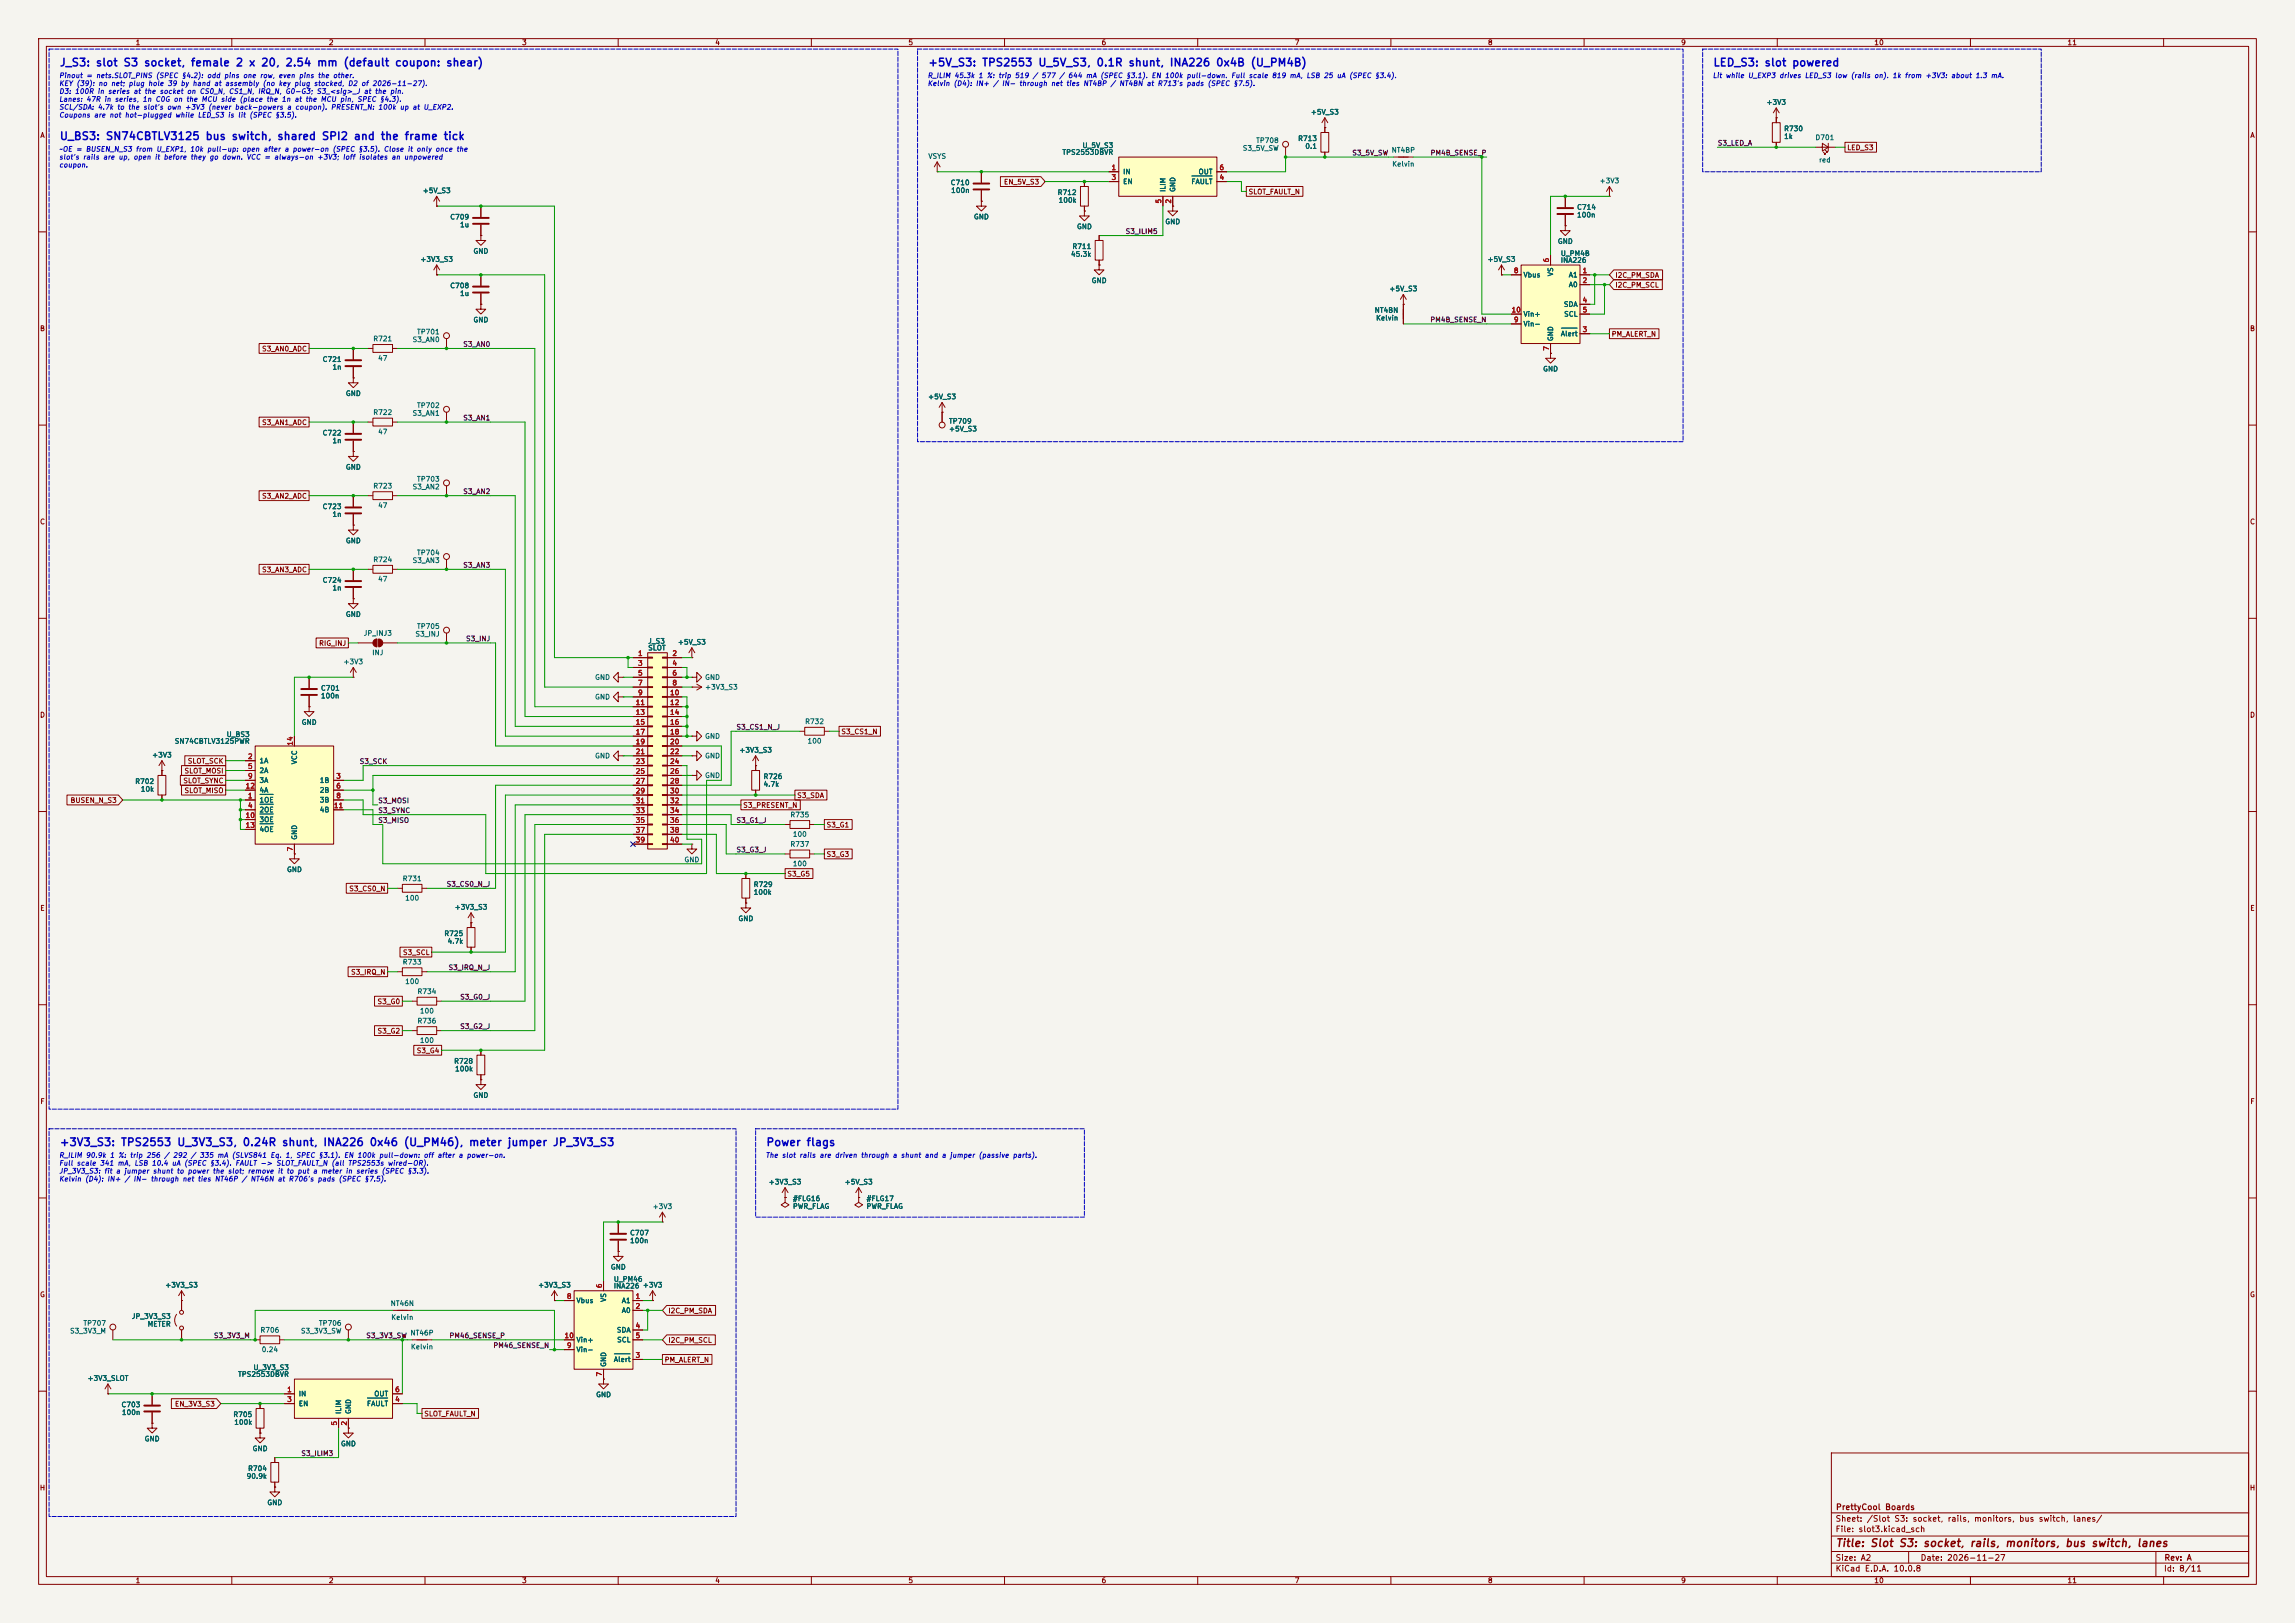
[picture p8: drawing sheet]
<svg xmlns="http://www.w3.org/2000/svg" width="594mm" height="420mm" viewBox="0 0 594 420" stroke-linecap="round" stroke-linejoin="round" font-family="sans-serif">
<defs><g id="words">
<g font-size="2" fill="#0000c2">
<text x="15.3" y="17.7">J_S3: slot S3 socket, female 2 x 20, 2.54 mm (default coupon: shear)</text>
<text x="240.1" y="17.7">+5V_S3: TPS2553 U_5V_S3, 0.1R shunt, INA226 0x4B (U_PM4B)</text>
<text x="443.3" y="17.7">LED_S3: slot powered</text>
<text x="15.3" y="36.7">U_BS3: SN74CBTLV3125 bus switch, shared SPI2 and the frame tick</text>
<text x="15.3" y="297.1">+3V3_S3: TPS2553 U_3V3_S3, 0.24R shunt, INA226 0x46 (U_PM46), meter jumper JP_3V3_S3</text>
<text x="198.2" y="297.1">Power flags</text>
</g>
<text font-size="2" fill="#840000" x="475" y="400.8">Title: Slot S3: socket, rails, monitors, bus switch, lanes</text>
<g font-size="1.5" fill="#840000">
<text x="475" y="394.1">Sheet: /Slot S3: socket, rails, monitors, bus switch, lanes/</text>
<text x="475.1" y="391.1">PrettyCool Boards</text>
<text x="475" y="396.8">File: slot3.kicad_sch</text>
<text x="475" y="407">KiCad E.D.A. 10.0.8</text>
<text x="475" y="404.2">Size: A2</text>
<text x="497" y="404.2">Date: 2026-11-27</text>
<text x="560" y="407">Id: 8/11</text>
<text x="560.1" y="404.2">Rev: A</text>
</g>
<g font-size="1.3" fill="#840000">
<text x="35" y="12">1</text>
<text x="85" y="12">2</text>
<text x="135" y="12">3</text>
<text x="185" y="12">4</text>
<text x="235" y="12">5</text>
<text x="285" y="12">6</text>
<text x="335" y="12">7</text>
<text x="385" y="12">8</text>
<text x="435" y="12">9</text>
<text x="485" y="12">10</text>
<text x="535" y="12">11</text>
<text x="10.3" y="36">A</text>
<text x="582.3" y="36">A</text>
<text x="478" y="39.2">LED_S3</text>
<text x="259.7" y="48">EN_5V_S3</text>
<text x="323" y="50.6">SLOT_FAULT_N</text>
<text x="418" y="72.2">I2C_PM_SDA</text>
<text x="418" y="74.7">I2C_PM_SCL</text>
<text x="10.2" y="86">B</text>
<text x="417" y="87.4">PM_ALERT_N</text>
<text x="582.2" y="86">B</text>
<text x="67.7" y="91.2">S3_AN0_ADC</text>
<text x="67.7" y="110.3">S3_AN1_ADC</text>
<text x="67.7" y="129.3">S3_AN2_ADC</text>
<text x="10.2" y="136">C</text>
<text x="582.2" y="136">C</text>
<text x="67.7" y="148.4">S3_AN3_ADC</text>
<text x="82.5" y="167.4">RIG_INJ</text>
<text x="10.2" y="186">D</text>
<text x="582.2" y="186">D</text>
<text x="217.6" y="190.3">S3_CS1_N</text>
<text x="48.5" y="197.9">SLOT_SCK</text>
<text x="47.3" y="203">SLOT_SYNC</text>
<text x="47.6" y="200.4">SLOT_MOSI</text>
<text x="18.1" y="208.1">BUSEN_N_S3</text>
<text x="47.6" y="205.5">SLOT_MISO</text>
<text x="192.2" y="209.3">S3_PRESENT_N</text>
<text x="206.2" y="206.8">S3_SDA</text>
<text x="213.8" y="214.4">S3_G1</text>
<text x="203.6" y="227.1">S3_G5</text>
<text x="213.8" y="222">S3_G3</text>
<text x="90.3" y="230.9">S3_CS0_N</text>
<text x="10.3" y="236">E</text>
<text x="582.3" y="236">E</text>
<text x="104.2" y="247.4">S3_SCL</text>
<text x="90.7" y="252.5">S3_IRQ_N</text>
<text x="97.6" y="260.1">S3_G0</text>
<text x="97.6" y="267.8">S3_G2</text>
<text x="107.7" y="272.8">S3_G4</text>
<text x="10.3" y="286">F</text>
<text x="582.3" y="286">F</text>
<text x="10.2" y="336">G</text>
<text x="582.2" y="336">G</text>
<text x="172.9" y="340.1">I2C_PM_SDA</text>
<text x="172.9" y="347.8">I2C_PM_SCL</text>
<text x="171.9" y="352.8">PM_ALERT_N</text>
<text x="45.2" y="364.3">EN_3V3_S3</text>
<text x="109.7" y="366.8">SLOT_FAULT_N</text>
<text x="10.2" y="386">H</text>
<text x="582.2" y="386">H</text>
<text x="35" y="410">1</text>
<text x="85" y="410">2</text>
<text x="135" y="410">3</text>
<text x="185" y="410">4</text>
<text x="235" y="410">5</text>
<text x="285" y="410">6</text>
<text x="335" y="410">7</text>
<text x="385" y="410">8</text>
<text x="435" y="410">9</text>
<text x="485" y="410">10</text>
<text x="535" y="410">11</text>
</g>
<g font-size="1.3" fill="#0000c2">
<text x="15.2" y="20.5">Pinout = nets.SLOT_PINS (SPEC §4.2): odd pins one row,</text>
<text x="15.2" y="22.6">KEY (39): no net; plug hole 39 by hand at assembly (no key plug stocked,</text>
<text x="71.9" y="20.5">even pins the other.</text>
<text x="89.9" y="22.6">D2 of 2026-11-27).</text>
<text x="239.9" y="20.5">R_ILIM 45.3k 1 %: trip 519 / 577 / 644 mA (SPEC §3.1).</text>
<text x="239.9" y="22.6">Kelvin (D4): IN+ / IN- through net ties NT4BP / NT4BN at R713's pads (SPEC §7.5).</text>
<text x="297.9" y="20.5">EN 100k pull-down.</text>
<text x="318.5" y="20.5">Full scale 819 mA,</text>
<text x="338" y="20.5">LSB 25 uA (SPEC §3.4).</text>
<text x="443.1" y="20.5">Lit while U_EXP3 drives LED_S3 low (rails on).</text>
<text x="489.7" y="20.5">1k from +3V3: about 1.3 mA.</text>
<text x="15.2" y="24.6">D3: 100R in series at the socket on CS0_N,</text>
<text x="15.2" y="26.6">Lanes: 47R in series,</text>
<text x="15.2" y="28.7">SCL/SDA: 4.7k to the slot's own +3V3 (never back-powers a coupon).</text>
<text x="36.7" y="26.6">1n C0G on the MCU side (place the 1n at the MCU pin,</text>
<text x="59.1" y="24.6">CS1_N,</text>
<text x="66.6" y="24.6">IRQ_N,</text>
<text x="73.7" y="24.6">G0-G3; S3_&lt;sig&gt;_J at the pin.</text>
<text x="85.5" y="28.7">PRESENT_N: 100k up at U_EXP2.</text>
<text x="92.3" y="26.6">SPEC §4.3).</text>
<text x="15.2" y="30.7">Coupons are not hot-plugged while LED_S3 is lit (SPEC §3.5).</text>
<text x="15.2" y="39.6">~OE = BUSEN_N_S3 from U_EXP1,</text>
<text x="15.2" y="41.6">slot's rails are up,</text>
<text x="34.4" y="41.6">open it before they go down.</text>
<text x="49" y="39.6">10k pull-up: open after a power-on (SPEC §3.5).</text>
<text x="63.7" y="41.6">VCC = always-on +3V3; Ioff isolates an unpowered</text>
<text x="99.2" y="39.6">Close it only once the</text>
<text x="15.2" y="43.6">coupon.</text>
<text x="15.2" y="299.9">R_ILIM 90.9k 1 %: trip 256 / 292 / 335 mA (SLVS841 Eq.</text>
<text x="73.7" y="299.9">1,</text>
<text x="76.5" y="299.9">SPEC §3.1).</text>
<text x="88.9" y="299.9">EN 100k pull-down: off after a power-on.</text>
<text x="198" y="299.9">The slot rails are driven through a shunt and a jumper (passive parts).</text>
<text x="15.2" y="302">Full scale 341 mA,</text>
<text x="15.2" y="304">JP_3V3_S3: fit a jumper shunt to power the slot; remove it to put a meter in series (SPEC §3.3).</text>
<text x="34.6" y="302">LSB 10.4 uA (SPEC §3.4).</text>
<text x="60.8" y="302">FAULT -&gt; SLOT_FAULT_N (all TPS2553s wired-OR).</text>
<text x="15.2" y="306">Kelvin (D4): IN+ / IN- through net ties NT46P / NT46N at R706's pads (SPEC §7.5).</text>
</g>
<g font-size="1.3" fill="#006464">
<text x="339.1" y="30">+5V_S3</text>
<text x="457.1" y="27.4">+3V3</text>
<text x="461.6" y="34.3">R730</text>
<text x="240.1" y="41.4">VSYS</text>
<text x="274.8" y="40.4">TPS2553DBVR</text>
<text x="280" y="38.6">U_5V_S3</text>
<text x="321.5" y="39.3">S3_5V_SW</text>
<text x="325" y="37.3">TP708</text>
<text x="335.8" y="36.8">R713</text>
<text x="337.7" y="38.8">0.1</text>
<text x="360.1" y="39.8">NT4BP</text>
<text x="461.6" y="36.3">1k</text>
<text x="469.7" y="36.5">D701</text>
<text x="290.5" y="45.4">IN</text>
<text x="290.5" y="48">EN</text>
<text x="308.2" y="48">FAULT</text>
<text x="310.1" y="45.4">OUT</text>
<text x="360.2" y="43.4">Kelvin</text>
<text x="413.9" y="47.7">+3V3</text>
<text x="470.7" y="42.3">red</text>
<text x="109.3" y="50.3">+5V_S3</text>
<text x="245.9" y="48.2">C710</text>
<text x="246.1" y="50.2">100n</text>
<text x="273.6" y="50.8">R712</text>
<text x="273.9" y="52.8">100k</text>
<text x="302" y="49.8" transform="rotate(-90 302 49.8)">ILIM</text>
<text x="304.5" y="49.8" transform="rotate(-90 304.5 49.8)">GND</text>
<text x="116.4" y="57.1">C709</text>
<text x="118.9" y="59.1">1u</text>
<text x="251.9" y="57.1">GND</text>
<text x="278.6" y="59.6">GND</text>
<text x="301.5" y="58.3">GND</text>
<text x="408" y="54.6">C714</text>
<text x="408" y="56.6">100n</text>
<text x="122.4" y="65.9">GND</text>
<text x="277.4" y="64.7">R711</text>
<text x="403.1" y="63.4">GND</text>
<text x="108.7" y="68.1">+3V3_S3</text>
<text x="277.1" y="66.7">45.3k</text>
<text x="384.9" y="68.1">+5V_S3</text>
<text x="402.3" y="71.6" transform="rotate(-90 402.3 71.6)">VS</text>
<text x="403.8" y="66.5">U_PM4B</text>
<text x="403.8" y="68.3">INA226</text>
<text x="116.4" y="74.9">C708</text>
<text x="118.9" y="76.9">1u</text>
<text x="282.4" y="73.6">GND</text>
<text x="359.5" y="75.7">+5V_S3</text>
<text x="394.2" y="72.1">Vbus</text>
<text x="405.9" y="72.1">A1</text>
<text x="405.9" y="74.6">A0</text>
<text x="122.4" y="83.7">GND</text>
<text x="355.7" y="81.2">NT4BN</text>
<text x="356" y="83.2">Kelvin</text>
<text x="394.2" y="82.2">Vin+</text>
<text x="404.6" y="79.7">SDA</text>
<text x="404.7" y="82.2">SCL</text>
<text x="96.5" y="88.6">R721</text>
<text x="106.7" y="88.8">S3_AN0</text>
<text x="107.8" y="86.8">TP701</text>
<text x="394.2" y="84.8">Vin-</text>
<text x="402.3" y="88.4" transform="rotate(-90 402.3 88.4)">GND</text>
<text x="403.9" y="87.3">Alert</text>
<text x="83.4" y="93.9">C721</text>
<text x="85.9" y="95.9">1n</text>
<text x="97.7" y="93.6">47</text>
<text x="399.3" y="96.4">GND</text>
<text x="89.4" y="102.8">GND</text>
<text x="96.5" y="107.7">R722</text>
<text x="106.7" y="107.9">S3_AN1</text>
<text x="107.8" y="105.9">TP702</text>
<text x="240.1" y="103.6">+5V_S3</text>
<text x="83.4" y="113">C722</text>
<text x="97.7" y="112.7">47</text>
<text x="245.5" y="109.9">TP709</text>
<text x="245.5" y="111.9">+5V_S3</text>
<text x="85.9" y="115">1n</text>
<text x="89.4" y="121.8">GND</text>
<text x="107.8" y="124.9">TP703</text>
<text x="96.5" y="126.7">R723</text>
<text x="97.7" y="131.7">47</text>
<text x="106.7" y="126.9">S3_AN2</text>
<text x="83.4" y="132">C723</text>
<text x="85.9" y="134">1n</text>
<text x="89.4" y="140.9">GND</text>
<text x="107.8" y="144">TP704</text>
<text x="96.5" y="145.8">R724</text>
<text x="106.7" y="146">S3_AN3</text>
<text x="83.4" y="151.1">C724</text>
<text x="85.9" y="153.1">1n</text>
<text x="97.7" y="150.8">47</text>
<text x="89.4" y="159.9">GND</text>
<text x="94" y="164.8">JP_INJ3</text>
<text x="107.4" y="165">S3_INJ</text>
<text x="107.8" y="163">TP705</text>
<text x="167.6" y="166.9">J_S3</text>
<text x="175.3" y="167.1">+5V_S3</text>
<text x="88.8" y="172.2">+3V3</text>
<text x="96.2" y="169.8">INJ</text>
<text x="167.6" y="168.6">SLOT</text>
<text x="82.9" y="179">C701</text>
<text x="153.9" y="176.2">GND</text>
<text x="182.4" y="176.2">GND</text>
<text x="182.4" y="178.8">+3V3_S3</text>
<text x="82.9" y="181">100n</text>
<text x="153.9" y="181.3">GND</text>
<text x="58.5" y="191">U_BS3</text>
<text x="77.9" y="187.9">GND</text>
<text x="182.4" y="191.5">GND</text>
<text x="208.2" y="187.7">R732</text>
<text x="39.2" y="196.3">+3V3</text>
<text x="45.1" y="192.8">SN74CBTLV3125PWR</text>
<text x="67" y="197.8">1A</text>
<text x="77.2" y="197.9" transform="rotate(-90 77.2 197.9)">VCC</text>
<text x="153.9" y="196.5">GND</text>
<text x="182.4" y="196.5">GND</text>
<text x="191.2" y="195.1">+3V3_S3</text>
<text x="208.9" y="192.7">100</text>
<text x="34.9" y="203.2">R702</text>
<text x="67" y="200.4">2A</text>
<text x="67" y="202.9">3A</text>
<text x="82.6" y="202.9">1B</text>
<text x="182.4" y="201.6">GND</text>
<text x="197.5" y="201.9">R726</text>
<text x="197.5" y="203.9">4.7k</text>
<text x="36.3" y="205.2">10k</text>
<text x="67" y="208">1OE</text>
<text x="67" y="205.4">4A</text>
<text x="82.6" y="205.4">2B</text>
<text x="82.6" y="208">3B</text>
<text x="67" y="210.5">2OE</text>
<text x="67" y="213.1">3OE</text>
<text x="67" y="215.6">4OE</text>
<text x="82.6" y="210.5">4B</text>
<text x="204.4" y="211.8">R735</text>
<text x="77.2" y="217.5" transform="rotate(-90 77.2 217.5)">GND</text>
<text x="204.4" y="219.4">R737</text>
<text x="205.1" y="216.8">100</text>
<text x="74.1" y="226">GND</text>
<text x="177" y="223.4">GND</text>
<text x="205.1" y="224.5">100</text>
<text x="104.1" y="228.3">R731</text>
<text x="104.7" y="233.3">100</text>
<text x="194.9" y="229.8">R729</text>
<text x="194.9" y="231.8">100k</text>
<text x="117.6" y="235.7">+3V3_S3</text>
<text x="191" y="238.7">GND</text>
<text x="114.9" y="242.5">R725</text>
<text x="115.7" y="244.5">4.7k</text>
<text x="104.1" y="249.9">R733</text>
<text x="104.7" y="254.9">100</text>
<text x="107.9" y="257.5">R734</text>
<text x="108.5" y="262.6">100</text>
<text x="107.9" y="265.1">R736</text>
<text x="108.5" y="270.2">100</text>
<text x="117.4" y="275.6">R728</text>
<text x="117.6" y="277.6">100k</text>
<text x="122.4" y="284.4">GND</text>
<text x="198.8" y="306.8">+3V3_S3</text>
<text x="205.1" y="311.1">#FLG16</text>
<text x="218.5" y="306.8">+5V_S3</text>
<text x="224.2" y="311.1">#FLG17</text>
<text x="168.8" y="313.2">+3V3</text>
<text x="205.1" y="313.1">PWR_FLAG</text>
<text x="224.2" y="313.1">PWR_FLAG</text>
<text x="162.9" y="320">C707</text>
<text x="162.9" y="322">100n</text>
<text x="158" y="328.8">GND</text>
<text x="42.6" y="333.5">+3V3_S3</text>
<text x="139.1" y="333.5">+3V3_S3</text>
<text x="158.7" y="332">U_PM46</text>
<text x="158.7" y="333.7">INA226 +3V3</text>
<text x="34" y="341.6">JP_3V3_S3</text>
<text x="101" y="338.3">NT46N</text>
<text x="101.1" y="341.9">Kelvin</text>
<text x="149.1" y="337.5">Vbus</text>
<text x="157.2" y="337" transform="rotate(-90 157.2 337)">VS</text>
<text x="160.8" y="337.5">A1</text>
<text x="160.8" y="340.1">A0</text>
<text x="18" y="345.4">S3_3V3_M</text>
<text x="21.4" y="343.4">TP707</text>
<text x="38.1" y="343.6">METER</text>
<text x="67.3" y="345.2">R706</text>
<text x="77.7" y="345.4">S3_3V3_SW</text>
<text x="82.4" y="343.4">TP706</text>
<text x="106.1" y="345.9">NT46P</text>
<text x="149.1" y="347.7">Vin+</text>
<text x="159.5" y="345.1">SDA</text>
<text x="159.6" y="347.7">SCL</text>
<text x="67.6" y="350.2">0.24</text>
<text x="106.2" y="349.5">Kelvin</text>
<text x="149.1" y="350.2">Vin-</text>
<text x="157.2" y="353.8" transform="rotate(-90 157.2 353.8)">GND</text>
<text x="158.7" y="352.8">Alert</text>
<text x="22.5" y="357.6">+3V3_SLOT</text>
<text x="61.5" y="356.6">TPS2553DBVR</text>
<text x="65.5" y="354.8">U_3V3_S3</text>
<text x="31.3" y="364.5">C703</text>
<text x="77.2" y="361.6">IN</text>
<text x="77.2" y="364.2">EN</text>
<text x="94.9" y="364.2">FAULT</text>
<text x="96.7" y="361.6">OUT</text>
<text x="154.1" y="361.9">GND</text>
<text x="31.4" y="366.5">100n</text>
<text x="60.3" y="367">R705</text>
<text x="60.5" y="369">100k</text>
<text x="88.6" y="366" transform="rotate(-90 88.6 366)">ILIM</text>
<text x="91.1" y="366" transform="rotate(-90 91.1 366)">GND</text>
<text x="37.3" y="373.3">GND</text>
<text x="65.2" y="375.8">GND</text>
<text x="88.1" y="374.6">GND</text>
<text x="63.7" y="383">90.9k</text>
<text x="64.1" y="381">R704</text>
<text x="69.1" y="389.8">GND</text>
</g>
<g font-size="1.3" fill="#0f0f0f">
<text x="349.9" y="40.5">S3_5V_SW</text>
<text x="370.1" y="40.5">PM4B_SENSE_P</text>
<text x="444.5" y="38">S3_LED_A</text>
<text x="291.2" y="60.8">S3_ILIM5</text>
<text x="370.1" y="83.7">PM4B_SENSE_N</text>
<text x="119.8" y="90">S3_AN0</text>
<text x="119.8" y="109.1">S3_AN1</text>
<text x="119.8" y="128.1">S3_AN2</text>
<text x="119.8" y="147.2">S3_AN3</text>
<text x="120.5" y="166.2">S3_INJ</text>
<text x="190.5" y="189.1">S3_CS1_N_J</text>
<text x="93" y="198">S3_SCK</text>
<text x="97.8" y="208.2">S3_MOSI</text>
<text x="97.8" y="210.7">S3_SYNC</text>
<text x="97.8" y="213.2">S3_MISO</text>
<text x="190.5" y="213.2">S3_G1_J</text>
<text x="190.5" y="220.9">S3_G3_J</text>
<text x="115.5" y="229.7">S3_CS0_N_J</text>
<text x="115.9" y="251.3">S3_IRQ_N_J</text>
<text x="119" y="259">S3_G0_J</text>
<text x="119" y="266.6">S3_G2_J</text>
<text x="55.2" y="346.6">S3_3V3_M</text>
<text x="94.7" y="346.6">S3_3V3_SW</text>
<text x="116.2" y="346.6">PM46_SENSE_P</text>
<text x="127.6" y="349.1">PM46_SENSE_N</text>
<text x="77.8" y="377.1">S3_ILIM3</text>
</g>
<g font-size="1.3" fill="#a90000">
<text x="287.6" y="44.3">1</text>
<text x="287.6" y="46.9">3</text>
<text x="315.5" y="46.9">4</text>
<text x="315.5" y="44.3">6</text>
<text x="300.9" y="52.8" transform="rotate(-90 300.9 52.8)">5</text>
<text x="303.4" y="52.8" transform="rotate(-90 303.4 52.8)">2</text>
<text x="391.7" y="71">8</text>
<text x="401.2" y="68" transform="rotate(-90 401.2 68)">6</text>
<text x="409.5" y="71">1</text>
<text x="409.5" y="73.5">2</text>
<text x="391.1" y="81.1">10</text>
<text x="391.7" y="83.7">9</text>
<text x="409.5" y="78.6">4</text>
<text x="409.5" y="81.1">5</text>
<text x="409.5" y="86.2">3</text>
<text x="401.2" y="90.9" transform="rotate(-90 401.2 90.9)">7</text>
<text x="165" y="170">1</text>
<text x="165" y="172.6">3</text>
<text x="173.9" y="170">2</text>
<text x="173.9" y="172.6">4</text>
<text x="165" y="175.1">5</text>
<text x="165" y="177.7">7</text>
<text x="173.9" y="175.1">6</text>
<text x="173.9" y="177.7">8</text>
<text x="164.4" y="182.7">11</text>
<text x="164.4" y="185.3">13</text>
<text x="165" y="180.2">9</text>
<text x="173.3" y="180.2">10</text>
<text x="173.3" y="182.7">12</text>
<text x="173.3" y="185.3">14</text>
<text x="164.4" y="187.8">15</text>
<text x="164.4" y="190.4">17</text>
<text x="173.3" y="187.8">16</text>
<text x="173.3" y="190.4">18</text>
<text x="64" y="196.7">2</text>
<text x="76.1" y="193.1" transform="rotate(-90 76.1 193.1)">14</text>
<text x="164.4" y="192.9">19</text>
<text x="164.4" y="195.4">21</text>
<text x="164.4" y="198">23</text>
<text x="173.3" y="192.9">20</text>
<text x="173.3" y="195.4">22</text>
<text x="173.3" y="198">24</text>
<text x="64" y="199.3">5</text>
<text x="64" y="201.8">9</text>
<text x="86.9" y="201.8">3</text>
<text x="164.4" y="200.5">25</text>
<text x="164.4" y="203.1">27</text>
<text x="173.3" y="200.5">26</text>
<text x="173.3" y="203.1">28</text>
<text x="63.4" y="204.3">12</text>
<text x="64" y="206.9">1</text>
<text x="64" y="209.4">4</text>
<text x="86.3" y="209.4">11</text>
<text x="86.9" y="204.3">6</text>
<text x="86.9" y="206.9">8</text>
<text x="164.4" y="205.6">29</text>
<text x="164.4" y="208.1">31</text>
<text x="173.3" y="205.6">30</text>
<text x="173.3" y="208.1">32</text>
<text x="63.4" y="212">10</text>
<text x="63.4" y="214.5">13</text>
<text x="164.4" y="210.7">33</text>
<text x="164.4" y="213.2">35</text>
<text x="164.4" y="215.8">37</text>
<text x="173.3" y="210.7">34</text>
<text x="173.3" y="213.2">36</text>
<text x="173.3" y="215.8">38</text>
<text x="76.1" y="220.4" transform="rotate(-90 76.1 220.4)">7</text>
<text x="164.4" y="218.3">39</text>
<text x="173.3" y="218.3">40</text>
<text x="156.1" y="333.5" transform="rotate(-90 156.1 333.5)">6</text>
<text x="146.6" y="336.4">8</text>
<text x="164.4" y="336.4">1</text>
<text x="164.4" y="339">2</text>
<text x="146" y="346.6">10</text>
<text x="164.4" y="344">4</text>
<text x="164.4" y="346.6">5</text>
<text x="146.6" y="349.1">9</text>
<text x="164.4" y="351.7">3</text>
<text x="156.1" y="356.3" transform="rotate(-90 156.1 356.3)">7</text>
<text x="74.2" y="360.5">1</text>
<text x="74.2" y="363.1">3</text>
<text x="102.1" y="363.1">4</text>
<text x="102.1" y="360.5">6</text>
<text x="87.5" y="369" transform="rotate(-90 87.5 369)">5</text>
<text x="90" y="369" transform="rotate(-90 90 369)">2</text>
</g>
</g></defs>
<path d="M0 0h594v420h-594z" fill="#f5f4ef" stroke="#f5f4ef" stroke-width=".26"/>
<g fill="none" stroke="#840000" stroke-width=".26">
<path d="M10 10h574v400h-574zM12 12h570v396h-570zM60 10v2M110 10v2M160 10v2M210 10v2M260 10v2M310 10v2M360 10v2M410 10v2M460 10v2M510 10v2"/>
<path d="M560 10v2M458.7 31.8h2.1v5h-2.1zM459.7 30.5h.1M459.7 27.9l-.7 1.3M459.7 27.9l.8 1.3M459.7 27.9v3.9M459.7 36.8v1.3M469.9 38.1h5.1M471.7 37.1l1.5 1-1.5 1zM471.9 39.4l.5 .5h-.2h.2v-.3M472.4 38.9l.5 .5h-.2h.2v-.3M473.2 37.1v2"/>
<path d="M405.1 58.4v1.3h1.3l-1.3 1.3-1.2-1.3h1.2M405.1 58.4h.1M10 60h2M582 60h2M10 110h2M582 110h2M91.4 154.9v1.3h1.3l-1.3 1.3-1.2-1.3h1.2M91.4 154.9h.1M91.4 147.3v2.8M91.4 152.1v2.8M95.2 147.3h1.3M96.5 146.3h5.1v2h-5.1z"/>
<path d="M101.6 147.3h1.3M10 160h2M92.7 166.4h3.8M97.5 165.4v2M98 165.4v2M99.1 166.4h3.8M582 160h2M10 210h2M582 210h2M10 260h2M582 260h2M10 310h2"/>
<path d="M582 310h2M27.9 358.1l-.7 1.3M27.9 358.1l.8 1.3M27.9 358.1v2.6M29.2 344.2v2.5M10 360h2M27.9 360.7h.1M66.3 364.5h2v5.1h-2zM67.3 363.2v1.3M67.3 369.6v1.2M474 376h108v32h-108zM582 360h2"/>
<path d="M474 397.5h108M474 391.5h108M60 408v2M110 408v2M160 408v2M210 408v2M260 408v2M310 408v2M360 408v2M410 408v2M460 408v2M474 404.5h108"/>
<path d="M474 401.5h108M494 401.5v3M510 408v2M558 401.5v6.5M560 408v2"/>
<circle cx="29.2" cy="343.4" r=".76"/>
</g>
<g fill="#840000" stroke="#840000" stroke-width=".26">
<path d="M96.8 165.7l.7-.3v2a1.02 1.02 0 0 1-.9-.6 1.02 1.02 0 0 1 .2-1.1z"/>
<path d="M98 165.4a1.02 1.02 0 0 1 1.1 1 1.02 1.02 0 0 1-1.1 1z"/>
</g>
<path d="M89.4 150.4h4.1M89.4 151.9h4.1" fill="none" stroke="#840000" stroke-width=".51"/>
<path d="M76.2 356.9h25.4v10.1h-25.4z" fill="#ffffc2"/>
<g fill="none" stroke="#840000" stroke-width=".26">
<path d="M242.6 44.5h.1M242.6 41.9l-.8 1.3M242.6 41.9l.7 1.3M242.6 41.9v2.6M405.1 50.8v2.8M405.1 55.6v2.8M416.6 50.8h.1M416.6 48.3l-.8 1.2M416.6 48.3l.7 1.2M416.6 48.3v2.5M80 175.3v2.8M91.4 175.3h.1"/>
<path d="M91.4 172.7l-.7 1.3M91.4 172.7l.8 1.3M91.4 172.7v2.6M115.6 163.8v2.6M160 175.3v-1.3l-1.3 1.3 1.3 1.2v-1.2h1.3M161.3 175.3h.1M80 180.1v2.8M160 180.3v-1.2l-1.3 1.2 1.3 1.3v-1.3h1.3M161.3 180.3h.1M76.2 221v1.3h1.3l-1.3 1.2-1.3-1.2h1.3M76.2 221h.1M47 336.6h.1"/>
<path d="M47 334l-.8 1.3M47 334l.8 1.3M47 334v2.6M66 346.7h1.3M67.3 345.7h5.1v2h-5.1zM72.4 346.7h1.3M76.2 356.9h25.4v10.1h-25.4zM73.7 360.7h2.5M73.7 363.2h2.5M87.6 367v2.6M90.2 367v2.6M101.6 360.7h2.5"/>
<path d="M101.6 363.2h2.5"/>
<circle cx="115.6" cy="163.1" r=".76"/>
</g>
<path d="M95.1 361.8h5.3" fill="none" stroke="#006464" stroke-width=".26"/>
<path d="M403.1 53.8h4.1M403.1 55.4h4.1M78 178.3h4M78 179.8h4" fill="none" stroke="#840000" stroke-width=".51"/>
<path d="M289.6 40.6h25.4v10.2h-25.4z" fill="#ffffc2"/>
<g fill="none" stroke="#840000" stroke-width=".26">
<path d="M332.7 38.1v2.5M254 52.1v1.2h1.3l-1.3 1.3-1.3-1.3h1.3M254 52.1h.1M254 44.5v2.7M254 49.3v2.8M279.7 48.3h2v5h-2zM280.7 47v1.3M280.7 53.3v1.3M287 44.5h2.6M287 47h2.6M289.6 40.6h25.4v10.2h-25.4zM301 50.8v2.5"/>
<path d="M303.5 50.8v2.5M315 44.5h2.5M315 47h2.5"/>
<circle cx="332.7" cy="37.3" r=".76"/>
</g>
<path d="M308.5 45.5h5.2" fill="none" stroke="#006464" stroke-width=".26"/>
<path d="M252 47.5h4M252 49h4" fill="none" stroke="#840000" stroke-width=".51"/>
<path d="M66 193h20.4v25.4h-20.4z" fill="#ffffc2"/>
<g fill="none" stroke="#840000" stroke-width=".26">
<path d="M115.6 144.8v2.5M179.1 175.3h1.2v-1.3l1.3 1.3-1.3 1.2v-1.2M179.1 175.3h.1M179.1 177.8h.1M179.1 177.8h2.5M180.3 177l1.3 .8M181.6 177.8l-1.3 .8M41.9 199.4v1.3M63.5 196.9h2.5M63.5 199.4h2.5M66 193h20.4v25.4h-20.4zM76.2 190.5v2.5"/>
<path d="M80 182.9v1.3h1.3l-1.3 1.2-1.3-1.2h1.3M80 182.9h.1M160 195.6v-1.3l-1.3 1.3 1.3 1.3v-1.3h1.3M161.3 195.6h.1M179.1 195.6h1.2v-1.3l1.3 1.3-1.3 1.3v-1.3M179.1 195.6h.1M179.1 190.5h1.2v-1.3l1.3 1.3-1.3 1.3v-1.3M179.1 190.5h.1M194.6 199.4h2v5.1h-2zM195.6 198.1h.1M195.6 195.6l-.8 1.3M195.6 195.6l.7 1.3"/>
<path d="M195.6 195.6v3.8M207 189.2h1.3M208.3 188.2h5.1v2h-5.1zM213.4 189.2h1.2M40.9 200.7h2v5h-2zM41.9 205.7v1.3M63.5 207h2.5M63.5 201.9h2.5M63.5 209.6h2.5M63.5 204.5h2.5M63.5 212.1h2.5M63.5 214.6h2.5"/>
<path d="M76.2 218.4v2.6M86.4 207h2.5M86.4 201.9h2.5M86.4 209.6h2.5M86.4 204.5h2.5M179.1 218.4v1.3h1.2l-1.2 1.3-1.3-1.3h1.3M179.1 218.4h.1M179.1 200.7h1.2v-1.3l1.3 1.3-1.3 1.2v-1.2M179.1 200.7h.1M195.6 204.5v1.2M203.2 213.4h1.3M204.5 212.3h5v2.1h-5z"/>
<path d="M204.5 220h5v2h-5zM209.5 213.4h1.3M102.9 229.9h1.2M104.1 228.9h5.1v2h-5.1zM109.2 229.9h1.3M121.9 238.8h.1M121.9 236.2v3.8M121.9 236.2l-.7 1.3M121.9 236.2l.8 1.3M192 227.3h2.1v5.1h-2.1zM193 233.7v1.3h1.3l-1.3 1.2-1.2-1.2h1.2M193 233.7h.1"/>
<path d="M193 226.1v1.2M193 232.4v1.3M203.2 221h1.3M209.5 221h1.3M102.9 251.5h1.2M104.1 250.4h5.1v2.1h-5.1zM106.7 259.1h1.2M107.9 258.1h5.1v2h-5.1zM109.2 251.5h1.3M113 259.1h1.3M120.9 240h2v5.1h-2zM121.9 245.1v1.3"/>
<path d="M106.7 266.7h1.2M107.9 265.7h5.1v2h-5.1zM113 266.7h1.3M171.4 316.2h.1M171.4 313.7l-.7 1.3M171.4 313.7l.8 1.3M171.4 313.7v2.5M47 336.6v2.5M45.7 340.1l-.5 1.4 .1 .9 .4 .8M47 344.2v2.5M156.2 356.9v1.2h1.3l-1.3 1.3-1.3-1.3h1.3M156.2 356.9h.1"/>
<path d="M39.4 368.3v1.3h1.2l-1.2 1.2-1.3-1.2h1.3M39.4 368.3h.1M39.4 360.7v2.8M39.4 365.5v2.8M70.1 378.5h2v5h-2zM71.1 377.2v1.3M71.1 384.8v1.3h1.3l-1.3 1.3-1.3-1.3h1.3M71.1 384.8h.1M71.1 383.5v1.3"/>
<circle cx="115.6" cy="144" r=".76"/>
<circle cx="47" cy="339.6" r=".51"/>
<circle cx="47" cy="343.7" r=".51"/>
</g>
<path d="M67.3 205.6h3.4M67.3 208.1h3.4M67.3 210.6h3.4M67.3 213.2h3.4" fill="none" stroke="#006464" stroke-width=".26"/>
<path d="M37.3 363.7h4.1M37.3 365.3h4.1" fill="none" stroke="#840000" stroke-width=".51"/>
<path d="M167.6 168.9h5.1v50.8h-5.1z" fill="#ffffc2"/>
<g fill="none" stroke="#840000" stroke-width=".26">
<path d="M341.9 34.3h2v5.1h-2zM342.9 33h.1M342.9 30.5l-.8 1.3M342.9 30.5l.8 1.3M342.9 30.5v3.8M342.9 39.4v1.2M280.7 54.6v1.3h1.2l-1.2 1.3-1.3-1.3h1.3M280.7 54.6h.1M303.5 53.3v1.3h1.3l-1.3 1.3-1.2-1.3h1.2M303.5 53.3h.1M360.7 40.6h5.1M283.5 62.2h2v5.1h-2z"/>
<path d="M284.5 68.6v1.3h1.2l-1.2 1.2-1.3-1.2h1.3M284.5 68.6h.1M284.5 61v1.2M284.5 67.3v1.3M115.6 87.6v2.6M115.6 106.7v2.5M243.8 106.7h.1M243.8 104.1l-.7 1.3M243.8 104.1l.8 1.3M243.8 104.1v5.1M163.8 170.2h3.8M163.8 172.7h3.8"/>
<path d="M163.8 175.3h3.8M163.8 177.8h3.8M167.6 168.9h5.1v50.8h-5.1zM167.6 170.1h1.3v.2h-1.3zM167.6 172.6h1.3v.2h-1.3zM167.6 175.1h1.3v.3h-1.3zM167.6 177.7h1.3v.2h-1.3zM171.4 170.1h1.3v.2h-1.3zM171.4 172.6h1.3v.2h-1.3zM171.4 175.1h1.3v.3h-1.3zM171.4 177.7h1.3v.2h-1.3zM172.7 170.2h3.8"/>
<path d="M172.7 172.7h3.8M172.7 175.3h3.8M172.7 177.8h3.8M179.1 170.2h.1M179.1 167.6l-.8 1.3M179.1 167.6l.7 1.3M179.1 167.6v2.6M163.8 180.3h3.8M163.8 182.9h3.8M163.8 185.4h3.8M163.8 188h3.8M163.8 190.5h3.8"/>
<path d="M163.8 193h3.8M163.8 195.6h3.8M163.8 198.1h3.8M167.6 180.2h1.3v.3h-1.3zM167.6 182.8h1.3v.2h-1.3zM167.6 185.3h1.3v.2h-1.3zM167.6 187.8h1.3v.3h-1.3zM167.6 190.4h1.3v.2h-1.3zM167.6 192.9h1.3v.3h-1.3zM167.6 195.5h1.3v.2h-1.3zM167.6 198h1.3v.2h-1.3zM171.4 180.2h1.3v.3h-1.3z"/>
<path d="M171.4 182.8h1.3v.2h-1.3zM171.4 185.3h1.3v.2h-1.3zM171.4 187.8h1.3v.3h-1.3zM171.4 190.4h1.3v.2h-1.3zM171.4 192.9h1.3v.3h-1.3zM171.4 195.5h1.3v.2h-1.3zM171.4 198h1.3v.2h-1.3zM172.7 180.3h3.8M172.7 182.9h3.8M172.7 185.4h3.8M172.7 188h3.8M172.7 190.5h3.8"/>
<path d="M172.7 193h3.8M172.7 195.6h3.8M172.7 198.1h3.8M163.8 200.7h3.8M163.8 203.2h3.8M163.8 205.7h3.8M163.8 208.3h3.8M163.8 210.8h3.8M163.8 213.4h3.8M163.8 215.9h3.8M163.8 218.4h3.8M167.6 200.5h1.3v.3h-1.3z"/>
<path d="M167.6 203.1h1.3v.2h-1.3zM167.6 205.6h1.3v.3h-1.3zM167.6 208.2h1.3v.2h-1.3zM167.6 210.7h1.3v.2h-1.3zM167.6 213.2h1.3v.3h-1.3zM167.6 215.8h1.3v.2h-1.3zM167.6 218.3h1.3v.3h-1.3zM171.4 200.5h1.3v.3h-1.3zM171.4 203.1h1.3v.2h-1.3zM171.4 205.6h1.3v.3h-1.3zM171.4 208.2h1.3v.2h-1.3zM171.4 210.7h1.3v.2h-1.3z"/>
<path d="M171.4 213.2h1.3v.3h-1.3zM171.4 215.8h1.3v.2h-1.3zM171.4 218.3h1.3v.3h-1.3zM172.7 200.7h3.8M172.7 203.2h3.8M172.7 205.7h3.8M172.7 208.3h3.8M172.7 210.8h3.8M172.7 213.4h3.8M172.7 215.9h3.8M172.7 218.4h3.8M160 316.2v2.8"/>
<path d="M203.2 309.9v1.3l1 .6-1 .6-1-.6 1-.6M203.2 309.9h.1M222.2 309.9v1.3l1.1 .6-1.1 .6-1-.6 1-.6M222.2 309.9h.1M143.5 336.6h.1M143.5 334l-.8 1.3M143.5 334l.8 1.3M143.5 334v2.6M160 323.9v1.2h1.3l-1.3 1.3-1.3-1.3h1.3M160 323.9h.1M160 321.1v2.8M168.9 336.6h.1"/>
<path d="M168.9 334l-.8 1.3M168.9 334l.8 1.3M168.9 334v2.6"/>
<circle cx="115.6" cy="86.9" r=".76"/>
<circle cx="115.6" cy="105.9" r=".76"/>
<circle cx="243.8" cy="110" r=".76"/>
</g>
<path d="M158 319.3h4.1M158 320.8h4.1" fill="none" stroke="#840000" stroke-width=".51"/>
<path d="M393.7 68.6h15.2v20.3h-15.2z" fill="#ffffc2"/>
<g fill="none" stroke="#840000" stroke-width=".26">
<path d="M113 53.3h.1M113 50.8v2.5M113 50.8l-.7 1.3M113 50.8l.8 1.3M124.5 53.3v2.8M124.5 58.2v2.8M113 71.1h.1M113 68.6l-.7 1.3M113 68.6l.8 1.3M113 68.6v2.5M124.5 61v1.2h1.2l-1.2 1.3-1.3-1.3h1.3M124.5 61h.1"/>
<path d="M124.5 78.7v1.3h1.2l-1.2 1.3-1.3-1.3h1.3M124.5 78.7h.1M124.5 71.1v2.8M124.5 75.9v2.8M363.2 78.7h.1M363.2 76.2l-.7 1.3M363.2 76.2l.8 1.3M363.2 76.2v7.6M388.6 71.1h.1M388.6 68.6l-.7 1.3M388.6 68.6l.8 1.3M388.6 68.6v2.5"/>
<path d="M391.2 71.1h2.5M393.7 68.6h15.2v20.3h-15.2zM401.3 66v2.6M408.9 71.1h2.6M408.9 73.7h2.6M408.9 78.7h2.6M91.4 97.8v1.3h1.3l-1.3 1.2-1.2-1.2h1.2M91.4 97.8h.1M91.4 90.2v2.8M91.4 95v2.8M95.2 90.2h1.3M96.5 89.2h5.1v2h-5.1z"/>
<path d="M101.6 90.2h1.3M391.2 81.3h2.5M391.2 83.8h2.5M401.3 91.4v1.3h1.3l-1.3 1.3-1.3-1.3h1.3M401.3 91.4h.1M401.3 88.9v2.5M408.9 86.4h2.6M408.9 81.3h2.6M91.4 116.8v1.3h1.3l-1.3 1.3-1.2-1.3h1.2M91.4 116.8h.1M91.4 109.2v2.8M91.4 114v2.8"/>
<path d="M91.4 135.9v1.3h1.3l-1.3 1.2-1.2-1.2h1.2M91.4 135.9h.1M91.4 128.3v2.8M91.4 133.1v2.8M41.9 199.4h.1M41.9 196.9l-.8 1.2M41.9 196.9l.8 1.2M41.9 196.9v2.5M123.4 273.1h2.1v5h-2.1zM124.5 279.4v1.3h1.2l-1.2 1.2-1.3-1.2h1.3M124.5 279.4h.1M124.5 271.8v1.3"/>
<path d="M124.5 278.1v1.3M203.2 309.9h.1M203.2 307.3l-.8 1.3M203.2 307.3l.8 1.3M203.2 307.3v2.6M222.2 309.9h.1M222.2 307.3l-.7 1.3M222.2 307.3l.8 1.3M222.2 307.3v2.6M90.2 344.2v2.5M67.3 370.8v1.3h1.3l-1.3 1.3-1.3-1.3h1.3M67.3 370.8h.1"/>
<path d="M90.2 369.6v1.2h1.2l-1.2 1.3-1.3-1.3h1.3M90.2 369.6h.1"/>
<circle cx="90.2" cy="343.4" r=".76"/>
</g>
<path d="M404.1 84.9h4.1" fill="none" stroke="#006464" stroke-width=".26"/>
<path d="M122.4 56.4h4.1M122.4 57.9h4.1M122.4 74.2h4.1M122.4 75.7h4.1M89.4 93.2h4.1M89.4 94.7h4.1M89.4 112.3h4.1M89.4 113.8h4.1M89.4 131.3h4.1M89.4 132.8h4.1" fill="none" stroke="#840000" stroke-width=".51"/>
<path d="M148.6 334h15.2v20.3h-15.2z" fill="#ffffc2"/>
<g fill="none" stroke="#840000" stroke-width=".26">
<path d="M342.9 33h.1M342.9 33v1.3M342.9 39.4v1.2M459.7 30.5h.1M459.7 30.5v1.3M459.7 36.8v1.3M477.5 36.8h8.2v2.6h-8.2zM113 53.3h.1M124.5 53.3v2.8M124.5 58.2v2.8M254 52.1h.1M254 44.5v2.7"/>
<path d="M254 49.3v2.8M258.9 45.7h10.5l1.1 1.3-1.1 1.3h-10.5zM280.7 54.6h.1M280.7 47v1.3M280.7 53.3v1.3M287 44.5h2.6M287 47h2.6M301 50.8v2.5M303.5 53.3h.1M303.5 50.8v2.5M315 44.5h2.5M315 47h2.5"/>
<path d="M322.6 48.3h14.6v2.5h-14.6zM405.1 58.4h.1M405.1 50.8v2.8M405.1 55.6v2.8M113 71.1h.1M124.5 61h.1M124.5 78.7h.1M124.5 71.1v2.8M124.5 75.9v2.8M284.5 68.6h.1M284.5 61v1.2M284.5 67.3v1.3"/>
<path d="M363.2 78.7h.1M363.2 78.7v5.1M388.6 71.1h.1M391.2 71.1h2.5M401.3 66v2.6M408.9 71.1h2.6M408.9 73.7h2.6M408.9 78.7h2.6M417.7 69.8h12.6v2.6h-12.6l-1.1-1.3zM417.7 72.4h12.6v2.5h-12.6l-1.1-1.2zM67.1 88.9h12.9v2.5h-12.9zM91.4 97.8h.1"/>
<path d="M91.4 90.2v2.8M91.4 95v2.8M391.2 81.3h2.5M391.2 83.8h2.5M401.3 91.4h.1M401.3 88.9v2.5M408.9 86.4h2.6M408.9 81.3h2.6M416.6 85.1h12.8v2.5h-12.8zM67.1 107.9h12.9v2.6h-12.9zM91.4 116.8h.1M91.4 109.2v2.8"/>
<path d="M91.4 114v2.8M95.2 109.2h1.3M96.5 108.2h5.1v2h-5.1zM101.6 109.2h1.3M243.8 106.7h.1M243.8 106.7v2.5M67.1 127h12.9v2.5h-12.9zM91.4 135.9h.1M91.4 128.3v2.8M91.4 133.1v2.8M95.2 128.3h1.3M96.5 127.3h5.1v2h-5.1z"/>
<path d="M101.6 128.3h1.3M115.6 125.7v2.6M67.1 146h12.9v2.6h-12.9zM91.4 154.9h.1M91.4 147.3v2.8M91.4 152.1v2.8M80 175.3v2.8M81.8 165.1h8.4v2.5h-8.4zM163.8 170.2h3.8M163.8 172.7h3.8M163.8 175.3h3.8M163.8 177.8h3.8"/>
<path d="M172.7 170.2h3.8M172.7 172.7h3.8M172.7 175.3h3.8M172.7 177.8h3.8M179.1 170.2h.1M41.9 199.4h.1M41.9 199.4v1.3M47 198.1h11.4v2.6h-11.4zM47.8 195.6h10.6v2.5h-10.6zM63.5 196.9h2.5M63.5 199.4h2.5M76.2 190.5v2.5"/>
<path d="M80 182.9h.1M80 180.1v2.8M163.8 180.3h3.8M163.8 182.9h3.8M163.8 185.4h3.8M163.8 188h3.8M163.8 190.5h3.8M163.8 193h3.8M163.8 195.6h3.8M163.8 198.1h3.8M172.7 180.3h3.8M172.7 182.9h3.8"/>
<path d="M172.7 185.4h3.8M172.7 188h3.8M172.7 190.5h3.8M172.7 193h3.8M172.7 195.6h3.8M172.7 198.1h3.8M195.6 198.1h.1M195.6 198.1v1.3M217.2 188h10.7v2.5h-10.7zM17.3 205.7h13.3l1.1 1.3-1.1 1.3h-13.3zM41.9 205.7v1.3M46.7 200.7h11.7v2.5h-11.7z"/>
<path d="M47 203.2h11.4v2.5h-11.4zM63.5 207h2.5M63.5 201.9h2.5M63.5 209.6h2.5M63.5 204.5h2.5M63.5 212.1h2.5M63.5 214.6h2.5M76.2 218.4v2.6M86.4 207h2.5M86.4 201.9h2.5M86.4 209.6h2.5M86.4 204.5h2.5"/>
<path d="M163.8 200.7h3.8M163.8 203.2h3.8M163.8 205.7h3.8M163.8 208.3h3.8M163.8 210.8h3.8M163.8 213.4h3.8M163.8 215.9h3.8M163.8 218.4h3.8M172.7 200.7h3.8M172.7 203.2h3.8M172.7 205.7h3.8M172.7 208.3h3.8"/>
<path d="M172.7 210.8h3.8M172.7 213.4h3.8M172.7 215.9h3.8M172.7 218.4h3.8M191.8 207h15.3v2.6h-15.3zM195.6 204.5v1.2M205.7 204.5h8.3v2.5h-8.3zM213.4 219.7h7.2v2.6h-7.2zM213.4 212.1h7.2v2.5h-7.2zM76.2 221h.1M89.6 228.6h10.7v2.5h-10.7zM121.9 238.8h.1"/>
<path d="M121.9 238.8v1.2M193 233.7h.1M193 226.1v1.2M193 232.4v1.3M203.2 224.8h7.2v2.5h-7.2zM90.1 250.2h10.2v2.5h-10.2zM96.9 257.8h7.2v2.6h-7.2zM103.5 245.1h8.3v2.6h-8.3zM121.9 245.1v1.3M96.9 265.4h7.2v2.6h-7.2zM107.1 270.5h7.2v2.6h-7.2zM124.5 279.4h.1"/>
<path d="M124.5 271.8v1.3M124.5 278.1v1.3M160 316.2v2.8M203.2 309.9h.1M222.2 309.9h.1M47 336.6h.1M47 336.6v2.5M101.6 339.1h5.1M143.5 336.6h.1M146 336.6h2.6M148.6 334h15.2v20.3h-15.2zM156.2 331.5v2.5"/>
<path d="M160 323.9h.1M160 321.1v2.8M163.8 336.6h2.6M163.8 339.1h2.6M168.9 336.6h.1M172.6 337.8h12.6v2.6h-12.6l-1.2-1.3zM47 344.2v2.5M106.7 346.7h5.1M146 346.7h2.6M146 349.3h2.6M156.2 356.9h.1M156.2 354.3v2.6"/>
<path d="M163.8 351.8h2.6M163.8 344.2h2.6M163.8 346.7h2.6M171.4 350.5h12.9v2.6h-12.9zM172.6 345.4h12.5v2.6h-12.5l-1.2-1.3zM27.9 360.7h.1M39.4 368.3h.1M39.4 360.7v2.8M39.4 365.5v2.8M44.4 361.9h11.6l1.1 1.3-1.1 1.3h-11.6zM67.3 370.8h.1M67.3 363.2v1.3"/>
<path d="M67.3 369.6v1.2M71.1 377.2v1.3M73.7 360.7h2.5M73.7 363.2h2.5M87.6 367v2.6M90.2 369.6h.1M90.2 367v2.6M101.6 360.7h2.5M101.6 363.2h2.5M109.2 364.5h14.7v2.5h-14.7zM71.1 384.8h.1M71.1 383.5v1.3"/>
<circle cx="115.6" cy="125" r=".76"/>
</g>
<path d="M308.5 45.5h5.2M404.1 84.9h4.1M67.3 205.6h3.4M67.3 208.1h3.4M67.3 210.6h3.4M67.3 213.2h3.4M159 350.3h4.1M95.1 361.8h5.3" fill="none" stroke="#006464" stroke-width=".26"/>
<g fill="none" stroke="#009600" stroke-width=".26">
<path d="M444.5 38.1h25.4M475 38.1h2.5M113 53.3h30.5v116.9h20.3M242.6 44.5h44.4M270.5 47h16.5M301 53.3v7.7h-16.5M317.5 47h3.8v2.5h1.3M360.7 40.6h-28v3.9h-15.2M365.8 40.6h19M383.5 40.6v40.7h7.7M416.6 50.8h-15.3v15.2M113 71.1h28v106.7h22.8"/>
<path d="M388.6 71.1h2.6M411.5 71.1h5.1M411.5 73.7h5.1M412.7 71.1v7.6h-1.2M415.3 73.7v7.6h-3.8M80 90.2h15.2M102.9 90.2h35.5v92.7h25.4M363.2 83.8h28M411.5 86.4h5.1M80 109.2h15.2M102.9 109.2h33v76.2h27.9M80 128.3h15.2"/>
<path d="M102.9 128.3h30.4v59.7h30.5M80 147.3h15.2M102.9 147.3h27.9v43.2h33M90.2 166.4h2.5M91.4 175.3h-15.2v15.2M102.9 166.4h25.4v26.6h35.5M161.3 175.3h2.5M162.6 170.2v2.5h1.2M176.5 175.3h2.6M176.5 172.7h1.3v2.6M176.5 170.2h2.6M176.5 177.8h2.6"/>
<path d="M58.4 196.9h5.1M58.4 199.4h5.1M161.3 195.6h2.5M161.3 180.3h2.5M163.8 198.1h-69.8v3.8h-5.1M176.5 193h10.2v8.9h-3.8v24.2h-57.2v-15.3h-31.7v-3.8h-5.1M176.5 198.1h1.3v19.1h3.8v6.3h-82.5v-10.1h-2.6v-3.8h-7.6M176.5 180.3h1.3v10.2M176.5 195.6h2.6M176.5 188h1.3M176.5 185.4h1.3M176.5 190.5h2.6"/>
<path d="M176.5 182.9h1.3M207 189.2h-17.8v14h-12.7M214.6 189.2h2.6M31.7 207h31.8M58.4 201.9h5.1M58.4 204.5h5.1M62.2 209.6h1.3M62.2 207v7.6h1.3M62.2 212.1h1.3M88.9 204.5h7.6M163.8 205.7h-33v40.7h-19M163.8 213.4h-25.4v53.3h-24.1"/>
<path d="M163.8 200.7h-67.3v7.6h1.3M163.8 208.3h-30.5v43.2h-22.8M163.8 210.8h-27.9v48.3h-21.6M163.8 203.2h-35.5v26.7h-17.8M163.8 215.9h-22.8v55.9h-26.7M176.5 205.7h29.2M176.5 213.4h11.5v7.6h15.2M176.5 210.8h12.7v2.6h14M176.5 208.3h15.3M176.5 200.7h2.6M176.5 215.9h8.9v10.2h17.8M176.5 218.4h2.6"/>
<path d="M210.8 213.4h2.6M100.3 229.9h2.6M210.8 221h2.6M100.3 251.5h2.6M104.1 259.1h2.6M104.1 266.7h2.6M171.4 316.2h-15.2v15.3M101.6 339.1h-35.6v7.6h-36.8M106.7 339.1h36.8v10.2M143.5 336.6h2.5M166.4 339.1h5M166.4 336.6h2.5"/>
<path d="M167.6 339.1v5.1h-1.2M73.7 346.7h33M104.1 346.7v14M111.8 346.7h34.2M142.2 349.3h3.8M166.4 346.7h5M166.4 351.8h5M27.9 360.7h45.8M57.1 363.2h16.6M87.6 369.6v7.6h-16.5M104.1 363.2h3.8v2.6h1.3"/>
</g>
<path d="M163.2 217.8l1.2 1.2M164.4 217.8l-1.2 1.2" fill="none" stroke="#000084" stroke-width=".26"/>
<path d="M12.7 12.7h219.7v274.3h-219.7zM237.5 12.7h198.1v101.6h-198.1zM440.7 12.7h87.6v31.8h-87.6zM12.7 292.1h177.8v100.3h-177.8zM195.6 292.1h85.1v22.9h-85.1z" fill="none" stroke="#0000c2" stroke-width=".26" stroke-dasharray="1.1 .4"/>
<g fill="#009600">
<circle cx="124.5" cy="53.3" r=".46"/>
<circle cx="124.5" cy="71.1" r=".46"/>
<circle cx="91.4" cy="90.2" r=".46"/>
<circle cx="115.6" cy="90.2" r=".46"/>
<circle cx="115.6" cy="109.2" r=".46"/>
<circle cx="162.6" cy="170.2" r=".46"/>
<circle cx="41.9" cy="207" r=".46"/>
<circle cx="62.2" cy="207" r=".46"/>
<circle cx="62.2" cy="209.6" r=".46"/>
<circle cx="62.2" cy="212.1" r=".46"/>
<circle cx="80" cy="175.3" r=".46"/>
<circle cx="91.4" cy="128.3" r=".46"/>
<circle cx="91.4" cy="147.3" r=".46"/>
<circle cx="96.5" cy="204.5" r=".46"/>
<circle cx="91.4" cy="109.2" r=".46"/>
<circle cx="115.6" cy="128.3" r=".46"/>
<circle cx="115.6" cy="147.3" r=".46"/>
<circle cx="115.6" cy="166.4" r=".46"/>
<circle cx="124.5" cy="271.8" r=".46"/>
<circle cx="193" cy="226.1" r=".46"/>
<circle cx="195.6" cy="205.7" r=".46"/>
<circle cx="121.9" cy="246.4" r=".46"/>
<circle cx="177.8" cy="175.3" r=".46"/>
<circle cx="177.8" cy="182.9" r=".46"/>
<circle cx="177.8" cy="185.4" r=".46"/>
<circle cx="177.8" cy="188" r=".46"/>
<circle cx="177.8" cy="190.5" r=".46"/>
<circle cx="90.2" cy="346.7" r=".46"/>
<circle cx="104.1" cy="346.7" r=".46"/>
<circle cx="47" cy="346.7" r=".46"/>
<circle cx="66" cy="346.7" r=".46"/>
<circle cx="67.3" cy="363.2" r=".46"/>
<circle cx="39.4" cy="360.7" r=".46"/>
<circle cx="160" cy="316.2" r=".46"/>
<circle cx="167.6" cy="339.1" r=".46"/>
<circle cx="143.5" cy="349.3" r=".46"/>
<circle cx="412.7" cy="71.1" r=".46"/>
<circle cx="415.3" cy="73.7" r=".46"/>
<circle cx="459.7" cy="38.1" r=".46"/>
<circle cx="254" cy="44.5" r=".46"/>
<circle cx="280.7" cy="47" r=".46"/>
<circle cx="332.7" cy="40.6" r=".46"/>
<circle cx="342.9" cy="40.6" r=".46"/>
<circle cx="383.5" cy="40.6" r=".46"/>
<circle cx="405.1" cy="50.8" r=".46"/>
</g>
<use href="#words"/>
</svg>
